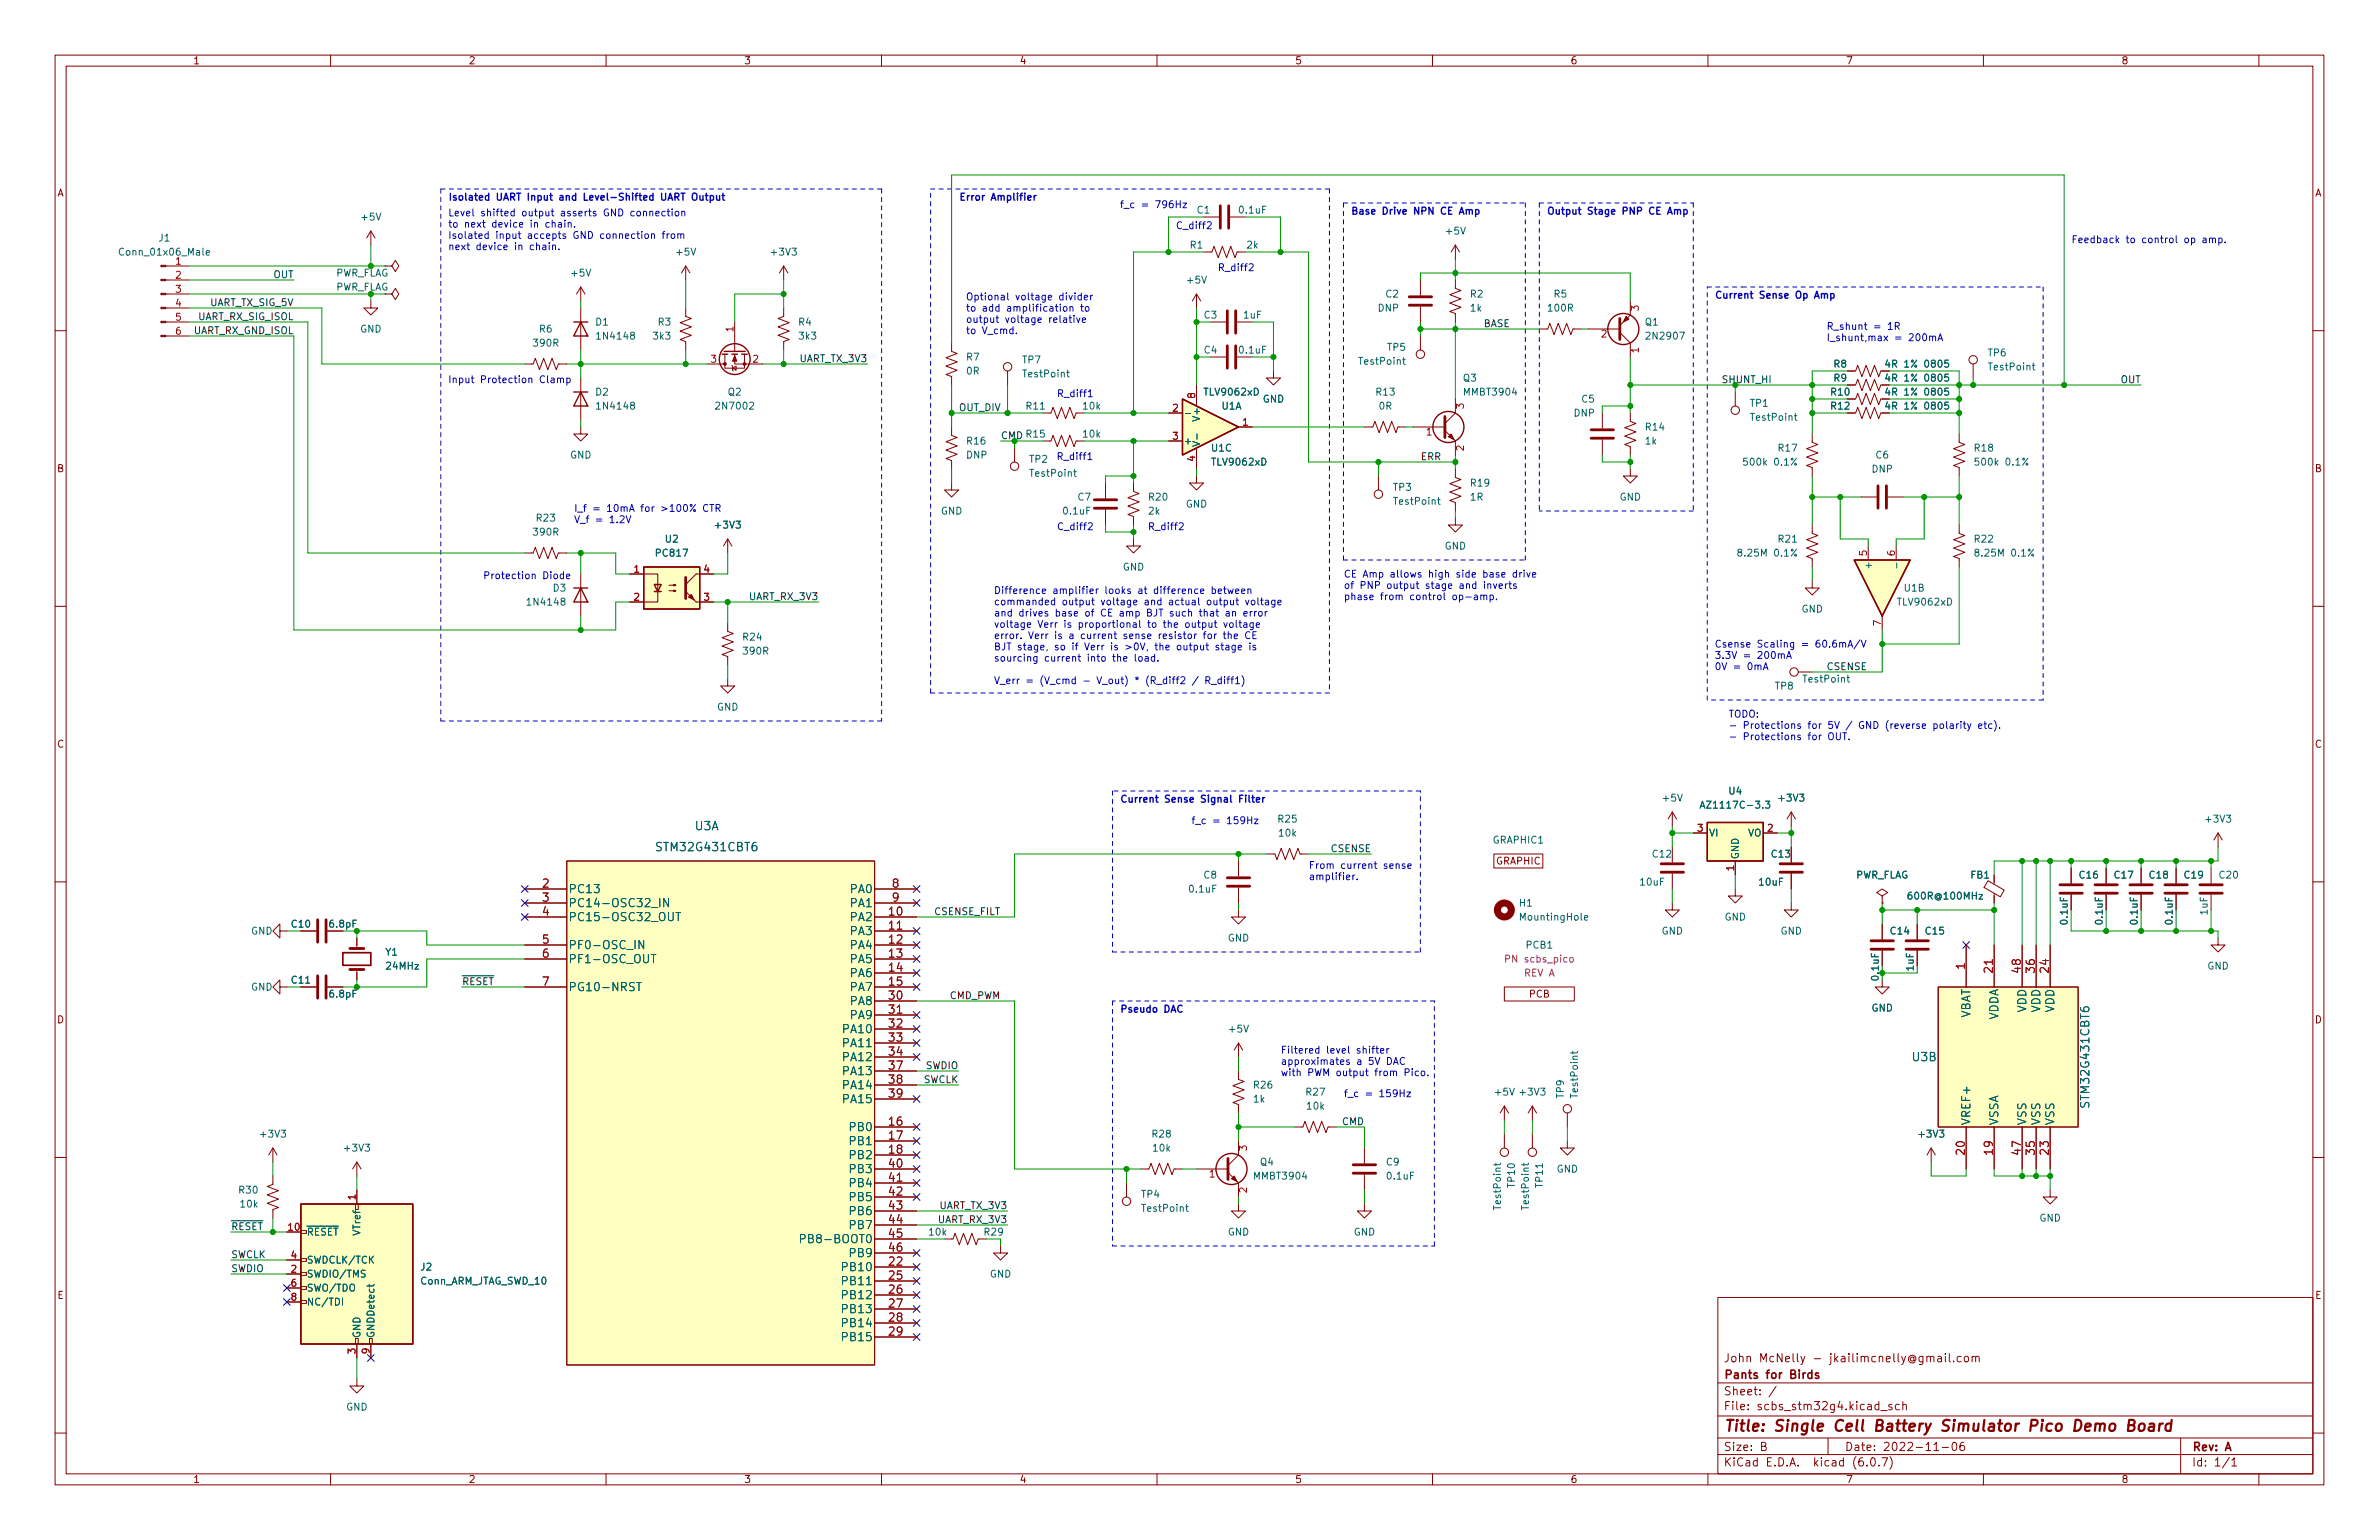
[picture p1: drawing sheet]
<svg xmlns="http://www.w3.org/2000/svg" width="432mm" height="279mm" viewBox="0 0 432 279" stroke-linecap="round" stroke-linejoin="round" font-family="sans-serif">
<defs><g id="words">
<text font-size="2.8" fill="#840000" x="312.8" y="259.7">Title: Single Cell Battery Simulator Pico Demo Board</text>
<g font-size="2.1" fill="#006464">
<text x="119.5" y="154.4">STM32G431CBT6</text>
<text x="126.1" y="150.6">U3A</text>
<text x="103.1" y="162">PC13</text>
<text x="103.1" y="164.6">PC14-OSC32_IN</text>
<text x="103.1" y="167.1">PC15-OSC32_OUT</text>
<text x="154.4" y="167.1">PA2</text>
<text x="154.4" y="162">PA0</text>
<text x="154.4" y="164.6">PA1</text>
<text x="103.1" y="172.2">PF0-OSC_IN</text>
<text x="154.4" y="169.7">PA3</text>
<text x="154.4" y="172.2">PA4</text>
<text x="103.1" y="174.7">PF1-OSC_OUT</text>
<text x="103.1" y="179.8">PG10-NRST</text>
<text x="154.4" y="174.7">PA5</text>
<text x="154.4" y="177.3">PA6</text>
<text x="154.4" y="179.8">PA7</text>
<text x="154.4" y="182.4">PA8</text>
<text x="154.4" y="184.9">PA9</text>
<text x="357.6" y="185" transform="rotate(-90 357.6 185)">VBAT</text>
<text x="362.7" y="185.2" transform="rotate(-90 362.7 185.2)">VDDA</text>
<text x="367.8" y="183.7" transform="rotate(-90 367.8 183.7)">VDD</text>
<text x="370.3" y="183.7" transform="rotate(-90 370.3 183.7)">VDD</text>
<text x="372.9" y="183.7" transform="rotate(-90 372.9 183.7)">VDD</text>
<text x="153.3" y="187.4">PA10</text>
<text x="153.3" y="190">PA11</text>
<text x="153.3" y="192.5">PA12</text>
<text x="153.3" y="195.1">PA13</text>
<text x="153.3" y="197.6">PA14</text>
<text x="347.1" y="192.5">U3B</text>
<text x="153.3" y="200.1">PA15</text>
<text x="379.2" y="200.6" transform="rotate(-90 379.2 200.6)">STM32G431CBT6</text>
<text x="154.4" y="205.2">PB0</text>
<text x="154.4" y="207.8">PB1</text>
<text x="357.6" y="204.2" transform="rotate(-90 357.6 204.2)">VREF+</text>
<text x="362.7" y="204.2" transform="rotate(-90 362.7 204.2)">VSSA</text>
<text x="367.8" y="204.2" transform="rotate(-90 367.8 204.2)">VSS</text>
<text x="370.3" y="204.2" transform="rotate(-90 370.3 204.2)">VSS</text>
<text x="372.9" y="204.2" transform="rotate(-90 372.9 204.2)">VSS</text>
<text x="154.4" y="210.3">PB2</text>
<text x="154.4" y="212.8">PB3</text>
<text x="154.4" y="215.4">PB4</text>
<text x="154.4" y="217.9">PB5</text>
<text x="154.4" y="220.5">PB6</text>
<text x="146.6" y="225.5">PB8-BOOT0</text>
<text x="154.4" y="223">PB7</text>
<text x="153.3" y="230.6">PB10</text>
<text x="153.3" y="233.2">PB11</text>
<text x="154.4" y="228.1">PB9</text>
<text x="153.3" y="235.7">PB12</text>
<text x="153.3" y="238.2">PB13</text>
<text x="153.3" y="240.8">PB14</text>
<text x="153.3" y="243.3">PB15</text>
</g>
<g font-size="2.1" fill="#a90000">
<text x="98.5" y="161">2</text>
<text x="162" y="161">8</text>
<text x="98.5" y="163.6">3</text>
<text x="98.5" y="166.1">4</text>
<text x="161.4" y="166.1">10</text>
<text x="162" y="163.6">9</text>
<text x="98.5" y="171.2">5</text>
<text x="98.5" y="173.7">6</text>
<text x="161.4" y="168.7">11</text>
<text x="161.4" y="171.2">12</text>
<text x="161.4" y="173.7">13</text>
<text x="98.5" y="178.8">7</text>
<text x="161.4" y="176.3">14</text>
<text x="161.4" y="178.8">15</text>
<text x="356.6" y="175.8" transform="rotate(-90 356.6 175.8)">1</text>
<text x="361.7" y="176.4" transform="rotate(-90 361.7 176.4)">21</text>
<text x="366.8" y="176.4" transform="rotate(-90 366.8 176.4)">48</text>
<text x="369.3" y="176.4" transform="rotate(-90 369.3 176.4)">36</text>
<text x="371.9" y="176.4" transform="rotate(-90 371.9 176.4)">24</text>
<text x="161.4" y="181.4">30</text>
<text x="161.4" y="183.9">31</text>
<text x="161.4" y="186.4">32</text>
<text x="161.4" y="189">33</text>
<text x="161.4" y="191.5">34</text>
<text x="161.4" y="194.1">37</text>
<text x="161.4" y="196.6">38</text>
<text x="161.4" y="199.1">39</text>
<text x="161.4" y="204.2">16</text>
<text x="161.4" y="206.8">17</text>
<text x="161.4" y="209.3">18</text>
<text x="356.6" y="209.4" transform="rotate(-90 356.6 209.4)">20</text>
<text x="361.7" y="209.4" transform="rotate(-90 361.7 209.4)">19</text>
<text x="366.8" y="209.4" transform="rotate(-90 366.8 209.4)">47</text>
<text x="369.3" y="209.4" transform="rotate(-90 369.3 209.4)">35</text>
<text x="371.9" y="209.4" transform="rotate(-90 371.9 209.4)">23</text>
<text x="161.4" y="211.8">40</text>
<text x="161.4" y="214.4">41</text>
<text x="161.4" y="216.9">42</text>
<text x="161.4" y="219.5">43</text>
<text x="161.4" y="222">44</text>
<text x="161.4" y="224.5">45</text>
<text x="161.4" y="227.1">46</text>
<text x="161.4" y="229.6">22</text>
<text x="161.4" y="232.2">25</text>
<text x="161.4" y="234.7">26</text>
<text x="161.4" y="237.2">27</text>
<text x="161.4" y="239.8">28</text>
<text x="161.4" y="242.3">29</text>
</g>
<g font-size="2.1" fill="#840000">
<text x="312.8" y="250.2">Pants for Birds</text>
<text x="312.8" y="247.1">John McNelly - jkailimcnelly@gmail.com</text>
<text x="312.8" y="255.9">File: scbs_stm32g4.kicad_sch</text>
<text x="312.8" y="253.2">Sheet: /</text>
<text x="312.8" y="263.2">Size: B</text>
<text x="334.8" y="263.2">Date: 2022-11-06</text>
<text x="397.8" y="263.2">Rev: A</text>
<text x="312.8" y="266">KiCad E.D.A. kicad (6.0.7)</text>
<text x="397.8" y="266">Id: 1/1</text>
</g>
<g font-size="1.8" fill="#840000">
<text x="35" y="11.7">1</text>
<text x="85" y="11.7">2</text>
<text x="135" y="11.7">3</text>
<text x="185" y="11.7">4</text>
<text x="235" y="11.7">5</text>
<text x="285" y="11.7">6</text>
<text x="335" y="11.7">7</text>
<text x="385" y="11.7">8</text>
<text x="10.3" y="35.6">A</text>
<text x="420.1" y="35.6">A</text>
<text x="10.3" y="85.7">B</text>
<text x="420.1" y="85.7">B</text>
<text x="10.3" y="135.6">C</text>
<text x="420.1" y="135.6">C</text>
<text x="271.5" y="156.8">GRAPHIC</text>
<text x="59.9" y="168.3">6.8pF</text>
<text x="10.3" y="185.7">D</text>
<text x="277.5" y="181">PCB</text>
<text x="420.1" y="185.7">D</text>
<text x="10.4" y="235.7">E</text>
<text x="420.2" y="235.7">E</text>
<text x="35" y="269.1">1</text>
<text x="85" y="269.1">2</text>
<text x="135" y="269.1">3</text>
<text x="185" y="269.1">4</text>
<text x="235" y="269.1">5</text>
<text x="285" y="269.1">6</text>
<text x="335" y="269.1">7</text>
<text x="385" y="269.1">8</text>
</g>
<g font-size="1.8" fill="#006464">
<text x="65.7" y="40">+5V</text>
<text x="217.3" y="38.7">C1</text>
<text x="225" y="38.7">0.1uF</text>
<text x="22.2" y="46.4">Conn_01x06_Male</text>
<text x="28.9" y="43.8">J1</text>
<text x="122.9" y="46.4">+5V</text>
<text x="140.2" y="46.4">+3V3</text>
<text x="216" y="45.1">R1</text>
<text x="226.3" y="45.1">2k</text>
<text x="262.6" y="42.5">+5V</text>
<text x="103.8" y="50.2">+5V</text>
<text x="215.6" y="51.4">+5V</text>
<text x="251.6" y="54">C2</text>
<text x="266.9" y="54">R2</text>
<text x="282.1" y="54">R5</text>
<text x="108.1" y="59.1">D1</text>
<text x="119.5" y="59.1">R3</text>
<text x="145" y="59.1">R4</text>
<text x="218.6" y="57.8">C3</text>
<text x="225.8" y="57.8">1uF</text>
<text x="250.1" y="56.5">DNP</text>
<text x="266.9" y="56.5">1k</text>
<text x="281.1" y="56.5">100R</text>
<text x="298.6" y="59.1">Q1</text>
<text x="65.3" y="60.3">GND</text>
<text x="96.9" y="62.9">390R</text>
<text x="97.9" y="60.3">R6</text>
<text x="108.6" y="61.6">1N4148</text>
<text x="118.6" y="61.6">3k3</text>
<text x="145.1" y="61.6">3k3</text>
<text x="175.4" y="65.4">R7</text>
<text x="185.6" y="65.9">TP7</text>
<text x="218.6" y="64.1">C4</text>
<text x="225" y="64.1">0.1uF</text>
<text x="251.8" y="63.6">TP5</text>
<text x="299.1" y="61.6">2N2907</text>
<text x="360.9" y="64.6">TP6</text>
<text x="108.1" y="71.8">D2</text>
<text x="132.2" y="71.8">Q2</text>
<text x="175.4" y="67.9">0R</text>
<text x="185.8" y="68.5">TestPoint</text>
<text x="218.8" y="71.8">TLV9062xD</text>
<text x="246.8" y="66.2">TestPoint</text>
<text x="249.8" y="71.8">R13</text>
<text x="265.6" y="69.2">Q3</text>
<text x="265.9" y="71.8">MMBT3904</text>
<text x="332.4" y="71.8">R10</text>
<text x="332.9" y="69.2">R9</text>
<text x="332.9" y="66.7">R8</text>
<text x="343.1" y="71.8">4R 1% 0805</text>
<text x="343.1" y="69.2">4R 1% 0805</text>
<text x="343.1" y="66.7">4R 1% 0805</text>
<text x="361.1" y="67.2">TestPoint</text>
<text x="108.6" y="74.3">1N4148</text>
<text x="130.3" y="74.3">2N7002</text>
<text x="186.3" y="74.3">R11</text>
<text x="196.6" y="74.3">10k</text>
<text x="217.8" y="76" transform="rotate(-90 217.8 76)">V+</text>
<text x="221.8" y="74.3">U1A</text>
<text x="229.2" y="73">GND</text>
<text x="250.3" y="74.3">0R</text>
<text x="285.7" y="75.6">DNP</text>
<text x="287.1" y="73">C5</text>
<text x="317.7" y="73.8">TP1</text>
<text x="317.9" y="76.3">TestPoint</text>
<text x="332.4" y="74.3">R12</text>
<text x="343.1" y="74.3">4R 1% 0805</text>
<text x="103.4" y="83.2">GND</text>
<text x="175.4" y="83.2">DNP</text>
<text x="175.6" y="80.6">R16</text>
<text x="186.9" y="83.9">TP2</text>
<text x="196.6" y="79.4">10k</text>
<text x="214.8" y="80.6">+</text>
<text x="217.8" y="81.2" transform="rotate(-90 217.8 81.2)">V-</text>
<text x="219.9" y="81.9">U1C</text>
<text x="298.7" y="80.6">1k</text>
<text x="298.8" y="78.1">R14</text>
<text x="322.8" y="81.9">R17</text>
<text x="340.5" y="83.2">C6</text>
<text x="358.4" y="81.9">R18</text>
<text x="187.1" y="86.5">TestPoint</text>
<text x="220.1" y="84.5">TLV9062xD</text>
<text x="252.9" y="89">TP3</text>
<text x="267" y="88.3">R19</text>
<text x="317" y="84.5">500k 0.1%</text>
<text x="339.8" y="85.7">DNP</text>
<text x="359" y="84.5">500k 0.1%</text>
<text x="97.4" y="94.6">R23</text>
<text x="130" y="95.9">+3V3</text>
<text x="170.8" y="93.3">GND</text>
<text x="193.1" y="93.3">0.1uF</text>
<text x="195.7" y="90.8">C7</text>
<text x="208.5" y="93.3">2k</text>
<text x="208.6" y="90.8">R20</text>
<text x="215.2" y="92.1">GND</text>
<text x="253.1" y="91.6">TestPoint</text>
<text x="266.9" y="90.8">1R</text>
<text x="293.9" y="90.8">GND</text>
<text x="96.9" y="97.2">390R</text>
<text x="119.2" y="101">PC817</text>
<text x="120.8" y="98.4">U2</text>
<text x="262.2" y="99.7">GND</text>
<text x="316" y="101">8.25M 0.1%</text>
<text x="322.8" y="98.4">R21</text>
<text x="358.4" y="98.4">R22</text>
<text x="359.1" y="101">8.25M 0.1%</text>
<text x="100.4" y="107.3">D3</text>
<text x="203.8" y="103.5">GND</text>
<text x="339.7" y="102.8" transform="rotate(-90 339.7 102.8)">+</text>
<text x="345.7" y="107.3">U1B</text>
<text x="96" y="109.9">1N4148</text>
<text x="327" y="111.1">GND</text>
<text x="344.6" y="109.9">TLV9062xD</text>
<text x="134.9" y="116.2">R24</text>
<text x="135" y="118.7">390R</text>
<text x="322.2" y="125.1">TP8</text>
<text x="327.4" y="123.8">TestPoint</text>
<text x="130.1" y="128.9">GND</text>
<text x="232.1" y="149.2">R25</text>
<text x="301.9" y="145.4">+5V</text>
<text x="309.7" y="146.7">AZ1117C-3.3</text>
<text x="313.8" y="144.1">U4</text>
<text x="323" y="145.4">+3V3</text>
<text x="400.5" y="149.2">+3V3</text>
<text x="232.2" y="151.8">10k</text>
<text x="271" y="153">GRAPHIC1</text>
<text x="300" y="155.6">C12</text>
<text x="310.1" y="151.8">VI</text>
<text x="315.6" y="156" transform="rotate(-90 315.6 156)">GND</text>
<text x="317.2" y="151.8">VO</text>
<text x="321.6" y="155.6">C13</text>
<text x="216" y="161.9">0.1uF</text>
<text x="218.5" y="159.4">C8</text>
<text x="297.8" y="160.7">10uF</text>
<text x="319.4" y="160.7">10uF</text>
<text x="336.7" y="159.4">PWR_FLAG</text>
<text x="357.7" y="159.4">FB1</text>
<text x="377.5" y="159.4">C16</text>
<text x="383.8" y="159.4">C17</text>
<text x="390.2" y="159.4">C18</text>
<text x="396.5" y="159.4">C19</text>
<text x="402.9" y="159.4">C20</text>
<text x="275.8" y="164.5">H1</text>
<text x="276.2" y="167">MountingHole</text>
<text x="313" y="167">GND</text>
<text x="346.8" y="163.2">600R@100MHz</text>
<text x="375.3" y="167.6" transform="rotate(-90 375.3 167.6)">0.1uF</text>
<text x="381.6" y="167.6" transform="rotate(-90 381.6 167.6)">0.1uF</text>
<text x="388" y="167.6" transform="rotate(-90 388 167.6)">0.1uF</text>
<text x="394.3" y="167.6" transform="rotate(-90 394.3 167.6)">0.1uF</text>
<text x="400.7" y="165.9" transform="rotate(-90 400.7 165.9)">1uF</text>
<text x="45.6" y="169.5">GND</text>
<text x="53" y="168.3">C10</text>
<text x="70" y="173.4">Y1</text>
<text x="222.8" y="170.8">GND</text>
<text x="277" y="172.1">PCB1</text>
<text x="301.6" y="169.5">GND</text>
<text x="323.2" y="169.5">GND</text>
<text x="343.2" y="169.5">C14</text>
<text x="349.6" y="169.5">C15</text>
<text x="45.6" y="179.7">GND</text>
<text x="53" y="178.4">C11</text>
<text x="70.2" y="175.9">24MHz</text>
<text x="341" y="177.7" transform="rotate(-90 341 177.7)">0.1uF</text>
<text x="347.3" y="176.1" transform="rotate(-90 347.3 176.1)">1uF</text>
<text x="400.6" y="175.9">GND</text>
<text x="59.9" y="181">6.8pF</text>
<text x="339.7" y="183.5">GND</text>
<text x="223.2" y="187.3">+5V</text>
<text x="227.6" y="197.5">R26</text>
<text x="227.5" y="200">1k</text>
<text x="237.1" y="198.8">R27</text>
<text x="237.3" y="201.3">10k</text>
<text x="271.5" y="198.8">+5V</text>
<text x="276" y="198.8">+3V3</text>
<text x="283.8" y="199.2" transform="rotate(-90 283.8 199.2)">TP9</text>
<text x="286.4" y="199" transform="rotate(-90 286.4 199)">TestPoint</text>
<text x="47.4" y="206.4">+3V3</text>
<text x="62.7" y="208.9">+3V3</text>
<text x="209.2" y="206.4">R28</text>
<text x="209.3" y="208.9">10k</text>
<text x="348.4" y="206.4">+3V3</text>
<text x="227.8" y="214">MMBT3904</text>
<text x="228.8" y="211.5">Q4</text>
<text x="251.6" y="211.5">C9</text>
<text x="251.9" y="214">0.1uF</text>
<text x="275" y="215.3" transform="rotate(-90 275 215.3)">TP10</text>
<text x="280" y="215.3" transform="rotate(-90 280 215.3)">TP11</text>
<text x="282.5" y="212.7">GND</text>
<text x="43.4" y="216.5">R30</text>
<text x="43.7" y="219.1">10k</text>
<text x="207.2" y="217.3">TP4</text>
<text x="207.4" y="219.8">TestPoint</text>
<text x="272.4" y="219.3" transform="rotate(-90 272.4 219.3)">TestPoint</text>
<text x="277.5" y="219.3" transform="rotate(-90 277.5 219.3)">TestPoint</text>
<text x="370.1" y="221.6">GND</text>
<text x="55.6" y="224.2">~{RESET}</text>
<text x="65.4" y="224" transform="rotate(-90 65.4 224)">VTref</text>
<text x="168.7" y="224.2">10k</text>
<text x="222.8" y="224.2">GND</text>
<text x="245.7" y="224.2">GND</text>
<text x="55.6" y="231.8">SWDIO/TMS</text>
<text x="55.6" y="229.2">SWDCLK/TCK</text>
<text x="76.2" y="233">Conn_ARM_JTAG_SWD_10</text>
<text x="76.4" y="230.5">J2</text>
<text x="179.6" y="231.8">GND</text>
<text x="55.6" y="234.3">SWO/TDO</text>
<text x="55.6" y="236.9">NC/TDI</text>
<text x="65.4" y="242.8" transform="rotate(-90 65.4 242.8)">GND</text>
<text x="67.9" y="242.8" transform="rotate(-90 67.9 242.8)">GNDDetect</text>
<text x="62.8" y="255.9">GND</text>
</g>
<g font-size="1.8" fill="#0000c2">
<text x="81.3" y="36.4">Isolated UART Input and Level-Shifted UART Output</text>
<text x="81.3" y="39.2">Level shifted output asserts GND connection</text>
<text x="81.3" y="41.3">to next device in chain.</text>
<text x="174" y="36.4">Error Amplifier</text>
<text x="203.2" y="37.8">f_c = 796Hz</text>
<text x="213.4" y="41.6">C_diff2</text>
<text x="245.1" y="38.9">Base Drive NPN CE Amp</text>
<text x="280.7" y="38.9">Output Stage PNP CE Amp</text>
<text x="81.3" y="43.3">Isolated input accepts GND connection from</text>
<text x="81.3" y="45.4">next device in chain.</text>
<text x="375.9" y="44.1">Feedback to control op amp.</text>
<text x="221" y="49.2">R_diff2</text>
<text x="175.3" y="54.5">Optional voltage divider</text>
<text x="175.3" y="56.5">to add amplification to</text>
<text x="175.3" y="58.6">output voltage relative</text>
<text x="311.1" y="54.2">Current Sense Op Amp</text>
<text x="331.5" y="59.8">R_shunt = 1R</text>
<text x="175.3" y="60.6">to V_cmd.</text>
<text x="331.5" y="61.9">I_shunt,max = 200mA</text>
<text x="81.3" y="69.5">Input Protection Clamp</text>
<text x="191.8" y="72">R_diff1</text>
<text x="191.7" y="83.5">R_diff1</text>
<text x="104.1" y="92.9">I_f = 10mA for &gt;100% CTR</text>
<text x="104.1" y="94.9">V_f = 1.2V</text>
<text x="191.8" y="96.2">C_diff2</text>
<text x="208.3" y="96.2">R_diff2</text>
<text x="87.6" y="105.1">Protection Diode</text>
<text x="180.3" y="107.8">Difference amplifier looks at difference between</text>
<text x="243.8" y="104.8">CE Amp allows high side base drive</text>
<text x="243.8" y="106.8">of PNP output stage and inverts</text>
<text x="180.3" y="109.8">commanded output voltage and actual output voltage</text>
<text x="180.3" y="111.8">and drives base of CE amp BJT such that an error</text>
<text x="180.3" y="113.9">voltage Verr is proportional to the output voltage</text>
<text x="243.8" y="108.9">phase from control op-amp.</text>
<text x="180.3" y="115.9">error. Verr is a current sense resistor for the CE</text>
<text x="180.3" y="118">BJT stage, so if Verr is &gt;0V, the output stage is</text>
<text x="311.1" y="117.5">Csense Scaling = 60.6mA/V</text>
<text x="311.1" y="119.5">3.3V = 200mA</text>
<text x="180.3" y="120">sourcing current into the load.</text>
<text x="180.3" y="124.1">V_err = (V_cmd - V_out) * (R_diff2 / R_diff1)</text>
<text x="311.1" y="121.6">0V = 0mA</text>
<text x="313.7" y="130.2">TODO:</text>
<text x="313.7" y="132.2">- Protections for 5V / GND (reverse polarity etc).</text>
<text x="313.7" y="134.3">- Protections for OUT.</text>
<text x="203.2" y="145.6">Current Sense Signal Filter</text>
<text x="218.9" y="149.5">f_c = 159Hz</text>
<text x="237.5" y="157.6">From current sense</text>
<text x="237.5" y="159.7">amplifier.</text>
<text x="203.2" y="183.7">Pseudo DAC</text>
<text x="232.4" y="191.1">Filtered level shifter</text>
<text x="232.4" y="193.2">approximates a 5V DAC</text>
<text x="232.4" y="195.2">with PWM output from Pico.</text>
<text x="243.8" y="199">f_c = 159Hz</text>
</g>
<g font-size="1.8" fill="#a90000">
<text x="31.9" y="48">1</text>
<text x="31.9" y="50.5">2</text>
<text x="31.9" y="53.1">3</text>
<text x="31.9" y="55.6">4</text>
<text x="31.9" y="58.2">5</text>
<text x="297.4" y="56.4" transform="rotate(-90 297.4 56.4)">3</text>
<text x="31.9" y="60.7">6</text>
<text x="129" y="65.8">3</text>
<text x="133.1" y="60.2" transform="rotate(-90 133.1 60.2)">1</text>
<text x="136.7" y="65.8">2</text>
<text x="290.7" y="61.2">2</text>
<text x="297.4" y="64" transform="rotate(-90 297.4 64)">1</text>
<text x="212.9" y="74.7">2</text>
<text x="216.9" y="72.2" transform="rotate(-90 216.9 72.2)">8</text>
<text x="225.6" y="77.2">1</text>
<text x="265.7" y="74.2" transform="rotate(-90 265.7 74.2)">3</text>
<text x="212.9" y="79.8">3</text>
<text x="216.9" y="83.7" transform="rotate(-90 216.9 83.7)">4</text>
<text x="258.9" y="79">1</text>
<text x="265.7" y="81.8" transform="rotate(-90 265.7 81.8)">2</text>
<text x="338.8" y="100.8" transform="rotate(-90 338.8 100.8)">5</text>
<text x="343.9" y="100.8" transform="rotate(-90 343.9 100.8)">6</text>
<text x="115.1" y="103.9">1</text>
<text x="127.8" y="103.9">4</text>
<text x="115.1" y="109">2</text>
<text x="127.8" y="109">3</text>
<text x="341.4" y="113.5" transform="rotate(-90 341.4 113.5)">7</text>
<text x="308.1" y="150.9">3</text>
<text x="320.8" y="150.9">2</text>
<text x="314.7" y="158" transform="rotate(-90 314.7 158)">1</text>
<text x="226.3" y="208.8" transform="rotate(-90 226.3 208.8)">3</text>
<text x="219.5" y="213.6">1</text>
<text x="64.5" y="217.7" transform="rotate(-90 64.5 217.7)">1</text>
<text x="226.3" y="216.4" transform="rotate(-90 226.3 216.4)">2</text>
<text x="52.4" y="223.3">10</text>
<text x="52.8" y="230.9">2</text>
<text x="52.8" y="228.3">4</text>
<text x="52.8" y="233.4">6</text>
<text x="52.8" y="236">8</text>
<text x="64.5" y="245.6" transform="rotate(-90 64.5 245.6)">3</text>
<text x="67.1" y="245.6" transform="rotate(-90 67.1 245.6)">9</text>
</g>
<g font-size="1.8" fill="#0f0f0f">
<text x="49.6" y="50.5">OUT</text>
<text x="35.8" y="58.1">UART_RX_SIG_ISOL</text>
<text x="38" y="55.5">UART_TX_SIG_5V</text>
<text x="269.2" y="59.3">BASE</text>
<text x="35" y="60.6">UART_RX_GND_ISOL</text>
<text x="145.2" y="65.7">UART_TX_3V3</text>
<text x="384.9" y="69.5">OUT</text>
<text x="174" y="74.6">OUT_DIV</text>
<text x="257.8" y="83.5">ERR</text>
<text x="136.1" y="108.9">UART_RX_3V3</text>
<text x="331.5" y="121.6">CSENSE</text>
<text x="241.6" y="154.6">CSENSE</text>
<text x="169.6" y="166">CSENSE_FILT</text>
<text x="83.8" y="178.7">~{RESET}</text>
<text x="172.3" y="181.3">CMD_PWM</text>
<text x="167.5" y="196.5">SWCLK</text>
<text x="168" y="194">SWDIO</text>
<text x="243.6" y="204.1">CMD</text>
<text x="170.4" y="221.9">UART_RX_3V3</text>
<text x="170.6" y="219.4">UART_TX_3V3</text>
<text x="41.9" y="228.3">SWCLK</text>
<text x="41.9" y="230.8">SWDIO</text>
</g>
<g font-size="1.8" fill="#009600">
<text x="60.8" y="52.7">PWR_FLAG</text>
<text x="60.8" y="50.2">PWR_FLAG</text>
<text x="312.4" y="69.5">SHUNT_HI</text>
<text x="181.6" y="79.7">CMD R15</text>
<text x="41.9" y="223.2">~{RESET}</text>
<text x="178.7" y="224.2">R29</text>
</g>
<g font-size="1.8" fill="#840084">
<text x="273.6" y="174.6">PN scbs_pico</text>
<text x="276.7" y="177.2">REV A</text>
</g>
</g></defs>
<g fill="none" stroke="#840000" stroke-width=".18">
<path d="M10 10h411.8v259.4h-411.8zM12 12h407.8v255.4h-407.8zM60 10v2M110 10v2M160 10v2M210 10v2M260 10v2M310 10v2M360 10v2M410 10v2M218.4 39.4h2.8M223.3 39.4h2.8"/>
<path d="M10 60h2M30.1 58.4h4.2M30.1 55.9h4.2M30.1 53.3h4.2M30.1 50.8h4.2M30.1 48.3h4.2M67.3 54.6v1.3h1.3l-1.3 1.3-1.3-1.3h1.3M67.3 41.9v2.6M67.3 41.9l-.8 1.3M67.3 41.9l.8 1.3M69.8 53.3h1.3l.7-1 .6 1-.6 1.1-.7-1.1M69.8 48.3h1.3l.7-1.1 .6 1.1-.6 1-.7-1"/>
<path d="M105.4 52.1v2.5M105.4 55.9v7.6M105.4 52.1l-.8 1.2M105.4 52.1l.8 1.2M124.5 55.9v1.5l1 .4-2.1 .7 2.1 .8-2.1 .8 2.1 .7-2.1 .8 1.1 .4v1.5M124.5 48.3l-.8 1.2M124.5 48.3v2.5M124.5 48.3l.7 1.2M133.3 58.4v5.4M142.2 55.9v1.5l-1 .4 2.1 .7-2.1 .8 2.1 .8-2.1 .7 2.1 .8-1.1 .4v1.5M142.2 48.3l-.7 1.2M142.2 48.3v2.5"/>
<path d="M142.2 48.3l.8 1.2M217.2 53.3l-.8 1.3M217.2 53.3v2.6M217.2 53.3l.7 1.3M218.4 45.7h1.6l.3-1 .8 2 .8-2 .7 2 .8-2 .8 2 .3-1h1.6M219.7 58.4h2.8M224.5 58.4h2.8M257.8 50.8v2.8M257.8 55.6v2.8M264.2 50.8v1.5l1 .4-2.1 .8 2.1 .7-2.1 .8 2.1 .8-2.1 .7 1.1 .4v1.5M264.2 44.5v2.5M264.2 44.5l-.8 1.2"/>
<path d="M264.2 44.5l.7 1.2M279.4 59.7h1.5l.4-1 .8 2 .7-2 .8 2 .8-2 .7 2 .4-1h1.5M288.3 59.7h5.7M295.9 54.6v2.6l-1.9 1.9M419.8 60h2M30.1 61h4.2M95.2 66h1.6l.4-1 .7 2.1 .8-2.1 .7 2.1 .8-2.1 .8 2.1 .3-1.1h1.6M105.4 77.5v1.2h1.3l-1.3 1.3-1.3-1.3h1.3M105.4 68.6v7.6M128.3 66h3.3M131.6 64.3v2.5h3.5v-2.5M132.8 66.3l.2 .1v.8l.1 .1"/>
<path d="M133 66.8l.6-.4v.8zM133.3 64.3v1.7h5.1M172.7 62.2v1.6l1 .3-2 .8 2 .8-2 .7 2 .8-2 .7 1 .4v1.6M172.7 77.5v1.5l1 .4-2 .7 2 .8-2 .8 2 .7-2 .8 1 .4v1.5M182.9 67.3v2.6M189.2 74.9h1.6l.3-1 .8 2 .8-2 .7 2 .8-2 .7 2 .4-1h1.5M212.1 74.9h2.5M217.2 69.9v3.8M219.7 64.8h2.8M224.8 77.5h2.5M231.1 67.3v1.3h1.3l-1.3 1.3-1.2-1.3h1.2M247.6 77.5h1.6l.4-1 .7 2 .8-2 .7 2 .8-2 .8 2 .3-1h1.6"/>
<path d="M256.5 77.5h5.8M257.8 61v2.5M262.3 78.1l1.9 1.9v2.6M264.2 72.4v2.5l-1.9 1.9M290.8 74.9v2.8M290.8 79.8v2.8M294 60.3l1.9 1.9v2.6M295.9 74.9v1.6l1 .3-2 .8 2 .8-2 .7 2 .8-2 .7 1 .4v1.6M315 71.1v2.6M328.9 78.7v1.6l1 .3-2 .8 2 .8-2 .7 2 .8-2 .8 1 .3v1.6M335.3 72.4h1.5l.4-1 .7 2 .8-2 .8 2 .7-2 .8 2 .4-1h1.5M335.3 69.9h1.5l.4-1.1 .7 2.1 .8-2.1 .8 2.1 .7-2.1 .8 2.1 .4-1h1.5"/>
<path d="M335.3 67.3h1.5l.4-1 .7 2 .8-2 .8 2 .7-2 .8 2 .4-1h1.5M335.3 74.9h1.5l.4-1 .7 2 .8-2 .8 2 .7-2 .8 2 .4-1h1.5M355.6 78.7v1.6l1 .3-2 .8 2 .8-2 .7 2 .8-2 .8 1 .3v1.6M358.1 66v2.6M132.1 97.8l-.8 1.3M132.1 97.8v2.5M132.1 97.8l.7 1.3M172.7 87.6v1.3h1.3l-1.3 1.3-1.3-1.3h1.3M184.1 81.3v2.5M189.2 80h1.6l.3-1 .8 2 .8-2 .7 2 .8-2 .7 2 .4-1h1.5M200.7 87.6v2.8M200.7 92.5v2.8"/>
<path d="M205.7 87.6v1.6l1.1 .3-2.1 .8 2.1 .8-2.1 .7 2.1 .8-2.1 .7 1 .4v1.6M205.7 97.8v1.3h1.3l-1.3 1.2-1.2-1.2h1.2M212.1 80h2.5M217.2 86.4v1.2h1.2l-1.2 1.3-1.3-1.3h1.3M217.2 81.3v3.8M250.2 86.4v2.5M264.2 85.1v1.5l1 .4-2.1 .8 2.1 .7-2.1 .8 2.1 .7-2.1 .8 1.1 .4v1.5M264.2 94v1.3h1.2l-1.2 1.2-1.3-1.2h1.3M295.9 85.1v1.3h1.3l-1.3 1.2-1.3-1.2h1.3M328.9 95.3v1.5l1 .4-2 .7 2 .8-2 .7 2 .8-2 .8 1 .3v1.6M337.8 90.2h2.8M339.1 99.1v2.5"/>
<path d="M342.6 90.2h2.8M344.2 99.1v2.5M355.6 95.3v1.5l1 .4-2 .7 2 .8-2 .7 2 .8-2 .8 1 .3v1.6M10 110h2M95.2 100.3h1.6l.4-1 .7 2 .8-2 .7 2 .8-2 .8 2 .3-1h1.6M105.4 104.1v7.7M114.3 104.1h5.1v5.1h-5.1M121.4 107.2h1.3l-.4 .1v-.2l.4 .1M121.4 106.2h1.3l-.4 .1v-.3l.4 .2M126.4 109.2h3.1M129.5 104.1h-3.1l-1.9 1.9M132.1 113v1.6l1 .3-2 .8 2 .8-2 .7 2 .8-2 .7 1 .4v1.6"/>
<path d="M328.9 105.4v1.3h1.3l-1.3 1.3-1.2-1.3h1.2M341.6 111.8v2.5M419.8 110h2M132.1 123.2v1.3h1.2l-1.2 1.2-1.3-1.2h1.3M326.4 121.9h2.5M10 160h2M102.9 156.2h55.8v91.5h-55.8zM224.8 156.2v2.8M229.9 154.9h1.5l.4 1.1 .7-2.1 .8 2.1 .8-2.1 .7 2.1 .8-2.1 .4 1h1.5M271.1 154.9h8.9v2.6h-8.9zM303.5 147.3v2.6M303.5 153.7v2.8"/>
<path d="M303.5 158.5v2.8M303.5 147.3l-.7 1.3M303.5 147.3l.8 1.3M307.3 151.1h2.6M315 156.2v2.6M320 151.1h2.6M325.1 147.3l-.7 1.3M325.1 147.3v2.6M325.1 153.7v2.8M325.1 158.5v2.8M325.1 147.3l.8 1.3M360.8 159.8l3 1.7-.7 1.2-3-1.7z"/>
<path d="M361.9 158.8v1.6M375.9 157.5v2.8M382.3 157.5v2.8M388.6 157.5v2.8M395 157.5v2.8M401.3 157.5v2.8M402.6 151.1l-.8 1.3M402.6 151.1v2.6M402.6 151.1l.8 1.3M419.8 160h2M50.8 179.1v-1.3l-1.3 1.3 1.3 1.2v-1.2h1.3M50.8 168.9v-1.3l-1.3 1.3 1.3 1.3v-1.3h1.3"/>
<path d="M54.6 168.9h2.8M54.6 179.1h2.8M59.4 179.1h2.8M64.8 170.2v1.9M64.8 175.9v1.9M95.2 166.4h7.7M95.2 171.5h7.7M95.2 174h7.7M95.2 179.1h7.7M95.2 161.3h7.7M95.2 163.8h7.7M158.7 166.4h7.7"/>
<path d="M158.7 168.9h7.7M158.7 171.5h7.7M158.7 174h7.7M158.7 176.5h7.7M158.7 179.1h7.7M158.7 161.3h7.7M158.7 163.8h7.7M224.8 165.1v1.3h-1.3l1.3 1.2 1.3-1.2h-1.3M224.8 161v2.8M273 179.1h12.7v2.5h-12.7zM303.5 163.8v1.3h1.3l-1.3 1.3-1.2-1.3h1.2M315 161.3v1.3h1.2l-1.2 1.2-1.3-1.2h1.3"/>
<path d="M325.1 163.8v1.3h1.3l-1.3 1.3-1.3-1.3h1.3M341.6 162.6l1-.7-1-.6-1 .6 1 .7v1.2M341.6 163.8h.1M341.6 177.8v1.3h1.3l-1.3 1.2-1.2-1.2h1.2M341.6 167.6v2.8M341.6 172.5v2.8M348 167.6v2.8M348 172.5v2.8M351.8 179.1h25.4v25.4h-25.4zM356.9 171.5v7.6M361.9 162.1v1.7M361.9 171.5v7.6"/>
<path d="M367 171.5v7.6M369.6 171.5v7.6M372.1 171.5v7.6M375.9 162.3v2.8M382.3 162.3v2.8M388.6 162.3v2.8M395 162.3v2.8M401.3 162.3v2.8M402.6 170.2v1.3h1.3l-1.3 1.2-1.3-1.2h1.3M158.7 181.6h7.7M158.7 184.2h7.7M158.7 186.7h7.7"/>
<path d="M158.7 189.2h7.7M158.7 191.8h7.7M158.7 194.3h7.7M158.7 196.9h7.7M158.7 199.4h7.7M224.8 194.3v1.5l1 .4-2 .8 2 .7-2 .8 2 .8-2 .7 1 .4v1.5M224.8 189.2v2.6M224.8 189.2l-.8 1.3M224.8 189.2l.8 1.3M10 210h2M49.5 213.4v1.5l-1 .4 2 .7-2 .8 2 .8-2 .7 2 .8-1 .4v1.5M49.5 208.3v2.5"/>
<path d="M49.5 208.3l.8 1.3M49.5 208.3l-.7 1.3M64.5 218.4h.5v1.1h-.5zM64.8 210.8v2.6M64.8 215.9v2.5M64.8 210.8l.7 1.3M64.8 210.8l-.8 1.3M158.7 204.5h7.7M158.7 207h7.7M158.7 209.6h7.7M158.7 212.1h7.7M158.7 214.6h7.7"/>
<path d="M158.7 217.2h7.7M158.7 219.7h7.7M204.5 214.6v2.6M207 212.1h1.5l.4-1 .8 2 .7-2 .8 2 .8-2 .7 2 .4-1h1.5M217.2 212.1h5.7M222.9 212.7l1.9 1.9v2.6M224.8 218.4v1.3h1.3l-1.3 1.3-1.3-1.3h1.3M224.8 207v2.6l-1.9 1.9M234.9 204.5h1.6l.4-1 .7 2 .8-2 .7 2 .8-2 .8 2 .3-1h1.6M247.6 218.4v1.3h1.3l-1.3 1.3-1.2-1.3h1.2M247.6 208.3v2.8M247.6 213.1v2.8"/>
<path d="M273 200.7v2.5M273 205.7v2.6M273 200.7l-.7 1.2M273 200.7l.8 1.2M278.1 200.7l-.7 1.2M278.1 200.7v2.5M278.1 205.7v2.6M278.1 200.7l.8 1.2M284.5 207v1.3h1.2l-1.2 1.3-1.3-1.3h1.3M284.5 201.9v2.6M350.5 208.3l-.7 1.3M350.5 208.3v2.5"/>
<path d="M350.5 208.3l.8 1.3M356.9 204.5v7.6M361.9 204.5v7.6M367 204.5v7.6M369.6 204.5v7.6M372.1 215.9v1.3h1.3l-1.3 1.2-1.3-1.2h1.3M372.1 204.5v7.6M419.8 210h2M52.1 231.1h2.5M52.1 228.6h2.5M52.1 233.7h2.5M52.1 236.2h2.5"/>
<path d="M54.6 228.3h1v.6h-1zM54.6 233.4h1v.5h-1zM54.6 230.9h1v.5h-1zM54.6 223.3h1v.5h-1zM54.6 236h1v.5h-1zM158.7 229.9h7.7M158.7 232.4h7.7M158.7 235h7.7M158.7 237.5h7.7M158.7 222.3h7.7M158.7 224.8h7.7M158.7 227.3h7.7"/>
<path d="M171.4 224.8h1.6l.4-1 .7 2 .8-2 .7 2 .8-2 .8 2 .3-1h1.6M181.6 226.1v1.2h1.3l-1.3 1.3-1.3-1.3h1.3M311.8 235.4h108v32h-108zM10 260h2M64.5 242.8h.5v1h-.5zM64.8 250.2v1.3h1.2l-1.2 1.2-1.3-1.2h1.3M64.8 243.8v2.6M67.1 242.8h.5v1h-.5zM67.3 243.8v2.6M158.7 240h7.7M158.7 242.6h7.7M311.8 256.9h108"/>
<path d="M311.8 250.9h108M322.4 251.5l-1.3 1.9M341.4 255.9h1.1M343.4 254.9l-.4-.1-.2 .2 .1 .2 .5 .2v.3h-.6M344.7 254.9l-.4-.1-.3 .3v.4l.2 .2h.5M345.4 254.9l.2-.1 .3 .1 .1 .9M345.4 254.3v1.5M350.4 246.3l.2-.2h.3l.1 1M351.7 246.1h.6l.1 1M352.4 246.4l-.5 .1a.29 .29 0 0 0-.2 .3 .29 .29 0 0 0 .2 .3l.5-.1M353.1 245.6v.1M353.1 246.1v1"/>
<path d="M353.8 245.6v1.3l.2 .2M354.6 246.9v.2M355.9 246.1h-.4l-.3 .3v.4l.2 .2h.5M356.7 246.1h.3l.3 .3v.4l-.3 .3-.3-.1-.2-.2v-.4zM357.9 246.2l.3-.1h.3l.1 1M357.9 246.1v1M358.6 246.3l.2-.2h.4v1M419.8 260h2M60 267.4v2M110 267.4v2M160 267.4v2M210 267.4v2"/>
<path d="M260 267.4v2M310 267.4v2M311.8 263.9h108M311.8 260.9h108M319.7 262.4l.7-.1 .1-.2-.1-.4h-.7v1.5h.6l.3-.3a.39 .39 0 0 0-.4-.5M331.8 260.9v3M338.9 265.8v.2M339.7 264.5h.2a.8 .8 0 0 1 .5 .7 .8 .8 0 0 1-.5 .8 1 1 0 0 1-.2-1.5zM341 265.8v.2M341.6 264.5h1l-.7 1.5M343 264.3a1.72 1.72 0 0 1 0 2.2M351 263.2h.9"/>
<path d="M352.5 262.6h1.2M354.5 261.7h.2a.8 .8 0 0 1 .5 .7 .8 .8 0 0 1-.5 .8 1 1 0 0 1-.2-1.5zM356.4 261.7a.6 .6 0 0 0-.7 .6v.6l.2 .2 .4 .1 .2-.2 .1-.5-.2-.2-.4-.1-.3 .3M360 267.4v2M395.8 260.9v6.5M404.7 264.4l-1.3 1.9M405.1 264.9l.4-.4v1.5M405.1 266h.8M410 267.4v2"/>
<circle cx="182.9" cy="66.5" r=".76"/>
<circle cx="257.8" cy="64.3" r=".76"/>
<circle cx="315" cy="74.4" r=".76"/>
<circle cx="358.1" cy="65.3" r=".76"/>
<circle cx="184.1" cy="84.6" r=".76"/>
<circle cx="250.2" cy="89.7" r=".76"/>
<circle cx="325.6" cy="121.9" r=".76"/>
<circle cx="204.5" cy="217.9" r=".76"/>
<circle cx="273.1" cy="209" r=".76"/>
<circle cx="278.1" cy="209" r=".76"/>
<circle cx="284.5" cy="201.2" r=".76"/>
</g>
<path d="M383 258.5a.52 .52 0 0 1 .6-.2 .52 .52 0 0 1 .4 .4l-.1 .5a.55 .55 0 0 1-.5 .4 .55 .55 0 0 1-.6-.4zM386.3 258.6l.9-.1a.46 .46 0 0 0 .3-.5 .46 .46 0 0 0-.4-.4h-.6l-.3 2h.8a.53 .53 0 0 0 .4-.5 .53 .53 0 0 0-.4-.5M388.4 258.5a.52 .52 0 0 1 .5-.2 .52 .52 0 0 1 .4 .4l-.1 .5a.55 .55 0 0 1-.5 .4 .55 .55 0 0 1-.5-.4zM390.2 258.4l.2-.1 .5 .1v1.2M391 258.7l-.7 .1a.4 .4 0 0 0-.3 .4 .4 .4 0 0 0 .2 .4l.7-.1M392 258.3l-.2 1.3M392.6 258.3l-.4 .1-.2 .3M394.1 258.4a.66 .66 0 0 0-1 .3l-.1 .5 .2 .3 .2 .1 .5-.1M394.2 257.6l-.3 2" fill="none" stroke="#840000" stroke-width=".4"/>
<path d="M62.2 172.8h5.1v2.3h-5.1zM328.9 249.2l-.5-.1-.3 .3v.4l.2 .2h.6M328.9 248.6v1.5M330.1 249.2l-.4-.1-.2 .2 .1 .2 .5 .1v.4h-.6" fill="none" stroke="#840000" stroke-width=".3"/>
<g fill="none" stroke="#006464" stroke-width=".18">
<path d="M37.4 45.9l.6-.1v-.3l-.4-.1-.2 .2 .1 .6h.5M193.6 67.5h.5M193.8 67.1v1.1l.3 .2M215.1 75h1M217.3 78.7v1M254.6 65.3h.5M254.8 64.8v1.1l.3 .2M325.7 75.4h.5M325.9 75v1.1l.3 .2M342.6 70.4l-.3 .9h.7M342.6 67.8l-.3 .9h.7M342.6 65.3l-.3 .9h.7"/>
<path d="M342.6 72.9l-.3 .9h.7M353.6 70.4h-.6v.6l.2-.1 .4 .1 .1 .2-.1 .4-.1 .1-.5-.1M353.6 67.9h-.6v.6l.2-.1h.4l.1 .2-.1 .4-.1 .2-.5-.2M353.6 65.3h-.6v.6l.2-.1 .4 .1 .1 .2-.1 .4-.1 .1-.5-.1M353.6 73h-.6v.6l.2-.2 .4 .1 .1 .2-.1 .4-.1 .1-.5-.1M368.9 66.3h.4M369 65.9v1l.3 .2M194.9 85.6h.5M195.1 85.2v1l.3 .2M260.9 90.7h.5M261.1 90.2v1.1l.3 .2M317.1 83.1h-.6v.6l.1-.1 .5 .1 .1 .2-.1 .4-.2 .1-.4-.1"/>
<path d="M326.1 83.1l-1 1.3M326.1 99.6l-1 1.3M359.1 83.1h-.6v.6l.1-.1 .5 .1 .1 .1-.1 .5-.2 .1-.4-.1M368.1 83.1l-1 1.3M369.1 99.6l-1 1.3M315.7 100.2l-.3-.3 .1-.1 .2-.2 .3 .1 .1 .4-.6 .1-.1 .2v.3l.3 .2h.2l.3-.2v-.3l-.3-.2M344.3 102.1v1M358.7 100.2l-.2-.3v-.1l.2-.2 .4 .1v.4l-.5 .1-.1 .2v.3l.2 .2 .4-.1 .1-.1v-.3l-.3-.2M335.2 122.9h.5M335.4 122.5v1.1l.3 .2M308.6 146.6l.4-1.2 .4 1.2M308.7 146.3h.6"/>
<path d="M320.4 145.4h.8l-.4 .4 .4 .2v.5l-.2 .1-.6-.1M115.5 178.2h.9M116 178.2v1.5M116.8 170.6v1.5l-.8-1.5v1.5M118.2 173.2h.8M118.6 173.2v1.5M119.8 163v1.5M121.3 163v1.5l-.8-1.5v1.5M121.3 165.5v1.3l.3 .2h.4l.2-.2v-1.3M122.7 165.5h.8M123.1 165.5v1.5M287.6 166.5l.6-.1-.1-.2-.3-.1-.2 .2v.6h.5"/>
<path d="M285.5 190.7v.5M286.3 190.7l-.2 .3h-1M215.2 218.9h.5M215.4 218.5v1.1l.3 .2M271.5 211v.5M272.4 211l-.2 .3h-1.1M276.6 211v.5M277.4 211l-.1 .3h-1.1M62.2 235.5v1.3M67 233v.5M67.9 233l-.2 .3h-1.1M145.3 224.8l.7-.1 .1-.2v-.4l-.2-.1h-.6v1.5"/>
<circle cx="325.9" cy="84.2" r=".18"/>
<circle cx="367.9" cy="84.2" r=".18"/>
<circle cx="325.9" cy="100.7" r=".18"/>
<circle cx="368.9" cy="100.7" r=".18"/>
</g>
<g fill="none" stroke="#840000" stroke-width=".51">
<path d="M221.5 37.3v4.1M223 37.3v4.1M222.8 56.4v4.1M224.3 56.4v4.1M255.8 55.4h4M255.8 53.8h4M294 57.8v3.8M222.8 62.7v4.1M224.3 62.7v4.1M262.3 75.6v3.8M288.8 79.5h4.1M288.8 78h4.1"/>
<path d="M198.6 92.2h4.1M198.6 90.7h4.1M340.9 88.1v4.1M342.4 88.1v4.1M124.5 104.8v3.8M222.8 159.3h4M301.5 158.2h4.1M301.5 156.7h4.1M323.1 158.2h4.1M323.1 156.7h4.1M57.7 166.9v4M57.7 177v4.1"/>
<path d="M59.2 166.9v4M59.2 177v4.1M63.5 175.9h2.5M63.5 172.1h2.5M222.8 160.8h4M339.6 172.2h4.1M339.6 170.7h4.1M345.9 172.2h4.1M345.9 170.7h4.1M373.9 162.1h4.1M373.9 160.5h4.1M380.2 162.1h4.1"/>
<path d="M380.2 160.5h4.1M386.6 162.1h4.1M386.6 160.5h4.1M392.9 162.1h4.1M392.9 160.5h4.1M399.3 162.1h4.1M399.3 160.5h4.1M222.9 210.2v3.8M245.6 212.9h4.1M245.6 211.3h4.1"/>
</g>
<g fill="#ffffc2" stroke="#ffffc2" stroke-width=".18">
<path d="M102.9 156.2h55.8v91.5h-55.8z"/>
<path d="M336.5 101.6h10.2l-5.1 10.2z"/>
<path d="M54.6 218.4h20.3v25.4h-20.3z"/>
<path d="M309.9 149.2h10.1v7h-10.1z"/>
<path d="M116.8 102.9h10.2v7.6h-10.2z"/>
<path d="M351.8 179.1h25.4v25.4h-25.4z"/>
<path d="M214.6 72.4l10.2 5.1-10.2 5.1z"/>
</g>
<g fill="none" stroke="#840000" stroke-width=".25">
<path d="M104.1 58.4h2.6M105.4 58.4l1.3 2.6h-2.6zM104.1 71.1h2.6M105.4 71.1l1.3 2.6h-2.6zM131.1 64.3h1M131.4 63.8h3.9M132.8 64.3h1.1M134.6 64.3h1M214.6 72.4l10.2 5.1-10.2 5.1zM104.1 106.7h2.6M105.4 106.7l1.3 2.5h-2.6zM116.8 102.9h10.2v7.6h-10.2z"/>
<path d="M118.7 106h1.3l-.6 1.3zM118.7 107.3h1.3M336.5 101.6h10.2l-5.1 10.2zM309.9 149.2h10.1v7h-10.1zM54.6 218.4h20.3v25.4h-20.3z"/>
<circle cx="294.6" cy="59.7" r="2.82"/>
<circle cx="133.3" cy="65.2" r="2.79"/>
<circle cx="262.9" cy="77.5" r="2.82"/>
<circle cx="223.5" cy="212.1" r="2.82"/>
</g>
<g fill="#840000" stroke="#840000" stroke-width=".18">
<path d="M262.9 79.2l.5-.5 .5 1.1z"/>
<path d="M223.5 213.9l.5-.5 .5 1z"/>
<path d="M29.2 60.8h.9v.3h-.9z"/>
<path d="M29.2 58.3h.9v.2h-.9z"/>
<path d="M29.2 55.8h.9v.2h-.9z"/>
<path d="M29.2 53.2h.9v.3h-.9z"/>
<path d="M29.2 50.7h.9v.2h-.9z"/>
<path d="M29.2 48.1h.9v.3h-.9z"/>
<path d="M295.1 57.4l.6 .5-1.1 .5z"/>
<path d="M124.5 107.3l1.9 1.9z"/>
<path d="M125 108.3l.5-.5 .5 1z"/>
<path d="M133.3 64.5l.4 1h-.7z"/>
<circle cx="135.1" cy="66" r=".25"/>
<circle cx="131.6" cy="66" r=".25"/>
</g>
<circle cx="273.1" cy="165.1" r="1.27" fill="none" stroke="#840000" stroke-width="1.3"/>
<path d="M285 173.8l.1-.1 .4 .1 .1 .5-.2 .2-.3 .1-.1-.2z" fill="none" stroke="#840084" stroke-width=".18"/>
<g fill="none" stroke="#0000c2" stroke-width=".18">
<path d="M100.2 40v1.2M116.8 38.5l.2-.2 .3 .1v.8M116.8 38.3v.9M117.9 38.5l.2-.2 .3 .1 .1 .8M117.9 38.3v.9M119 38.8l.6-.2v-.2l-.4-.1-.2 .2 .1 .6h.5M120.7 38.4l-.3-.1-.3 .3 .1 .5h.5M121.1 38.3h.5M121.3 37.9v1.1l.3 .2M122 37.9v.1M122 38.3v.9M122.7 38.4l.3-.1 .2 .3v.3l-.2 .3-.3-.1-.2-.2z"/>
<path d="M123.8 38.5l.1-.2 .3 .1 .1 .8M123.8 38.3v.9M213.5 36.4v1.3M213.5 37h.7M214.2 36.4v1.3M214.7 36.8h.7l-.7 .9h.7M97.4 44.6l.2-.1h.3v.8M98.5 44.5h.5l.1 .8M99.1 44.8h-.4l-.2 .2 .2 .3 .4-.1M99.7 44.5v.8M100.2 40.5l.2-.1h.3l.1 .8M100.3 44.6l.2-.1h.3v.8"/>
<path d="M100.3 44.5v.8M101.4 40.4h.5v.8M101.4 45.2v.1M101.9 40.7h-.4l-.2 .2 .2 .3h.4M102.5 40.4v.8M103.1 40.5l.2-.1h.3l.1 .8M103.1 40.4v.8M104.3 41.1v.1M116.5 42v.1M116.5 42.4v.9M117.2 42.5l.3-.1 .2 .3v.3l-.2 .3-.3-.1-.2-.2zM118.2 42.5l.2-.1 .3 .1 .1 .8"/>
<path d="M118.2 42.4v.9M120.2 42.4h.5M120.7 42l-.3 .2v1.1M121.1 42.4v.9M121.5 42.4l-.4 .3M121.9 42.5l.3-.1 .3 .3v.3l-.3 .3-.3-.1-.1-.2zM123 42.5l.2-.1 .3 .1 .1 .8M123 42.4v.9M123.6 42.6l.2-.2 .3 .1v.8M183.9 59.8l-.4-.1-.2 .2 .1 .6h.5M183.9 59.3v1.3M193.1 57.7h.4l.1 .8"/>
<path d="M193.1 55.7l.3-.1 .3 .3v.3l-.3 .3-.3-.1-.1-.2zM193.6 58h-.4l-.2 .2 .2 .3 .4-.1M194 53.6l.3 .8 .3-.8M194 57.7h.5M194.2 55.7l.2-.1 .3 .1v.8M194.2 57.2v1.1l.3 .2M194.2 55.6v.9M194.9 57.2v.2M194.9 57.7v.8M195.1 53.1v.2M195.1 53.6v.8M195.4 57.7l.3 .8 .3-.8"/>
<path d="M196.1 55.6h.5M196.3 53.6h-.4l-.2 .2 .1 .6h.5M196.3 53.1v1.3M196.3 55.2v1.1l.3 .2M196.4 58.1l.6-.1v-.3h-.4l-.2 .1 .1 .6h.5M196.8 54l.6-.1-.1-.3h-.3l-.2 .2 .1 .6h.4M197.1 55.7l.3-.1 .3 .3v.3l-.3 .3-.3-.1-.1-.2zM198 53.6v.8M198.3 53.6l-.3 .2M219.1 40.4l.5-.2 .2 .4-.7 .9h.7M226.7 48l.5-.1 .3 .3-.8 .9h.8M342.7 58.9l.4-.4v1.3"/>
<path d="M342.7 59.8h.8M344 59.2l.6-.1 .1-.2v-.3l-.7-.1v1.3M344.3 59.2l.4 .6M399.9 43.3h.5v.7M400.4 43.5l-.4 .1-.2 .1 .2 .3h.4M401 43.3l.2-.1 .3 .1 .1 .7M401 43.2v.8M401.6 43.4l.2-.2 .3 .1v.7M402.7 43.3l.4-.1 .2 .2-.1 .6h-.5M402.7 43.2v1.3M403.9 43.9v.1M100 68.7h.5l.1 .7"/>
<path d="M100.6 68.9l-.4 .1-.2 .1 .2 .3h.4M101.2 68.7l.2-.1 .3 .1v.7M101.2 68.6v.8M101.7 68.8l.2-.2 .3 .1 .1 .7M102.9 68.7l.3-.1 .3 .2-.1 .6h-.5M102.9 68.6v1.3M184.5 60.4v.2M197.5 71.1l.4-.4v1.3M197.5 72h.8M349.1 60.7l.2-.1a.68 .68 0 0 1 .4 .6 .68 .68 0 0 1-.4 .6l-.3-.5zM350.2 61.1l.2-.1h.3l.1 .8M350.2 61v.8"/>
<path d="M350.8 61.2l.2-.2h.3v.8M351.7 61.8l.5-1.2 .4 1.2M351.9 61.5h.6M112.6 93.7l.4-.1 .3 .3-.8 .9h.8M113.7 93.6l.4 1.2 .4-1.2M126.2 91.5l-.9 1.3M128.5 91.6a.6 .6 0 0 0-.9 .5 .6 .6 0 0 0 .6 .7l.3-.1M128.8 91.5h.8M129.2 91.5v1.3M130 92.2l.6-.1 .1-.2-.1-.3-.6-.1v1.3M130.3 92.2l.4 .6M197.5 82.5l.3-.4v1.3"/>
<path d="M197.5 83.4h.7M197.5 95l.5-.2 .3 .4-.8 .9h.8M214 95l.5-.2 .3 .4-.8 .9h.8M102.3 104.2h-.4l-.2 .2 .1 .5h.5M102.3 103.7v1.3M102.8 104.6l.6-.1v-.3h-.4l-.2 .1 .1 .6h.5M203.9 119.5l.6-.1v-.2l-.4-.1-.2 .2 .1 .6h.5M206.1 118.7v1.1l.1 .2M206.8 119.2l.3-.1 .2 .3v.3l-.2 .3-.3-.1-.1-.2zM207.9 119.2h.5v.8M208.4 119.4l-.4 .1-.2 .2 .2 .3 .4-.1M209.6 119.2l-.4-.1-.2 .3 .1 .5h.5"/>
<path d="M209.6 118.7v1.3M210.2 119.8v.2M217.9 107.3l.6-.2v-.2l-.4-.1-.2 .2 .1 .6h.5M217.9 117.1l.1 .8h.3l.2-.1M218.3 113h.3l.3 .2-.1 .6h-.5M218.4 115h.5M218.5 117.1v.8M218.9 114.6l-.3 .2v1.1M218.9 117.1h.5M219.1 116.6v1.1l.3 .2M219.4 115.1l.3-.1 .2 .3v.3l-.2 .3-.3-.1-.2-.2zM219.4 113l.1 .8h.3l.2-.1"/>
<path d="M220 113v.8M220 106.9l.4-.1 .2 .3-.1 .5h-.5M220 106.4v1.3M220.4 113h.5M220.5 115v.9M220.6 112.6v1l.3 .2M220.7 110.9h.5M220.8 115l-.3 .3M220.9 110.5v1.1l.3 .2M221.1 107.3l.6-.2v-.2l-.4-.1-.2 .2 .1 .6h.5M221.2 117.1h-.3l-.2 .2 .1 .1 .4 .2v.3h-.5M221.6 117.1h.5"/>
<path d="M221.8 116.6v1.1l.3 .2M222 115h.5M222.1 106.8h.5M222.1 113l.3 .8 .3-.8M222.2 109l.4-.1 .2 .2-.1 .6h-.5M222.2 114.6v1.1l.3 .2M222.3 106.4v1.1l.3 .2M222.5 117.1h.5l.1 .8M222.6 111h.5v.8M222.9 106.8l.2 .9 .3-.6 .2 .6 .2-.9M222.9 115.1l.2-.1 .3 .1 .1 .8M222.9 114.6v1.3"/>
<path d="M223.1 117.4h-.5l-.2 .2 .2 .3h.5M223.1 111.2l-.4 .1-.2 .2 .2 .3 .4-.1M223.3 113h.3l.2 .2v.4l-.2 .2h-.3l-.1-.2zM223.4 108.9v.8h.3l.2-.1M223.7 111.1l.2-.2 .3 .1 .1 .8M223.7 110.9v.9M223.9 108.9v.8M224 115.4l.6-.1v-.2l-.4-.1-.2 .2 .1 .6h.5M224.2 117.1v1l-.2 .2h-.3M224.2 117.1h-.4l-.2 .2 .1 .6h.5M224.3 107.3l.6-.2-.1-.2-.4-.1-.1 .2v.6h.5M224.3 108.9h.5"/>
<path d="M224.4 112.6v1l.2 .2M224.5 108.5v1.1l.3 .1M224.7 117.5l.7-.1-.1-.3h-.4l-.2 .2 .1 .6h.5M224.9 113h.5M225 112.6v1l.4 .2M225.4 107.3l.6-.2-.1-.2-.4-.1-.1 .2v.6h.5M225.8 111.4l.6-.2-.1-.2-.3-.1-.2 .2v.6h.5M225.8 113h.5v.8M226.1 108.9l.3 .8 .3-.8M226.3 113.3h-.4l-.2 .2 .2 .3h.4M226.5 107l.2-.2 .3 .1v.8M226.5 106.8v.9"/>
<path d="M226.9 114.7a.6 .6 0 0 0-.9 .4 .6 .6 0 0 0 .6 .8l.3-.1M226.9 116.6v.2M226.9 117.1v.8M226.9 110.9v.9M227.2 109l.3-.1 .3 .2v.4l-.3 .2h-.3l-.1-.2zM227.3 110.9l-.4 .3M227.4 115.2h.4M227.5 113v1l-.3 .2h-.3M227.5 113h-.4l-.2 .2 .1 .6h.5M227.7 110.9v.9M227.9 117.1h-.3l-.2 .2 .1 .1 .4 .2v.3h-.5M228 113.4l.6-.1v-.3h-.4l-.2 .2 .1 .6h.5"/>
<path d="M228 114.6h-.6v1.3h.6M228.1 110.9l-.4 .3M228.3 108.5v1.1l.2 .1M228.5 111.1l.2-.2 .3 .2 .1 .4-.1 .2-.3 .1-.2-.1zM228.8 108.9h.5M229 108.5v1.1l.3 .1M229.6 110.9v.9M229.7 109h.5v.7M230 110.9l-.4 .3M230.2 109.2l-.4 .1-.2 .1 .2 .3h.4M231.4 108.9v1l-.2 .3-.3-.1M231.4 109l-.4-.1-.2 .2 .1 .6h.5"/>
<path d="M231.9 109.3l.6-.1v-.2l-.4-.1-.2 .2 .1 .6h.5M266 108.3h1M267.6 108h.5l.1 .8M268.2 108.3h-.5l-.1 .2 .1 .3 .5-.1M268.8 108.1l.2-.1h.3v.8M268.8 108v.8M269.3 108.1l.2-.1h.3l.1 .8M269.4 105.9v.9M270 106l.2-.1 .3 .1 .1 .8M270 105.9v.9M270.5 108h.3l.3 .2-.2 .5h-.4M270.5 108v1.2"/>
<path d="M271.1 105.9l.3 .9 .3-.9M271.6 108.7v.1M272.1 106.3l.6-.1-.1-.2-.3-.1-.2 .2 .1 .6h.4M272.6 104.3l.6-.1-.1-.3h-.3l-.2 .2v.6h.5M273.2 105.9v.9M273.6 105.9l-.4 .3M273.9 105.9h.4M274 105.5v1.1l.3 .2M275.2 106l-.3-.1-.2 .2 .1 .2 .4 .1v.3h-.5M275.2 103.9h-.3l-.3 .2 .2 .6h.4M275.2 103.5v1.2M275.8 103.9v.8"/>
<path d="M276.2 103.9l-.4 .2M276.6 103.5v.1M276.6 103.9v.8M277.1 103.9l.3 .8 .3-.8M278.1 104.3l.6-.1v-.3h-.4l-.2 .2 .1 .6h.5M322.8 118.7l.2-.1 .3 .1v.8M323.3 118.8l.2-.2 .3 .1 .1 .8M324.3 119.5l.4-1.3 .4 1.3M324.4 119.1h.6M333.9 116.7l.2-.1h.3v.8M333.9 116.6v.8M334.4 116.8l.2-.2h.3l.1 .8"/>
<path d="M335.4 117.4l.4-1.2 .5 1.2M335.5 117.1h.6M337.6 116.1l-1.1 1.6M337.8 116.2l.5 1.2 .4-1.2M217.5 122.7l-1.1 1.7M218.9 123.4h.6l.1-.2-.1-.3-.6-.1v1.3M219.2 123.4l.4 .7M219.8 124.2h1M221.7 123.3l-.4-.1-.2 .2 .1 .6h.5M221.7 122.8v1.3M222.3 122.8v.1M222.3 123.2v.9"/>
<path d="M222.7 123.2h.5M223.2 122.8l-.3 .2v1.1M223.4 123.2h.5M223.9 122.8l-.3 .2v1.1M224.3 123.1l.3-.3v1.3M224.3 124.1h.7M225.4 122.6a1.46 1.46 0 0 1 0 1.9M319.1 120.8l.2-.1h.3v.8M320.1 121.5l.4-1.3 .4 1.3M320.2 121.1h.6M332.1 133l.1-.1a.43 .43 0 0 1 .6 .5v.4a.42 .42 0 0 1-.5 .4 .42 .42 0 0 1-.4-.4v-.4zM333.3 132.9v1.1l.2 .2 .4-.1 .1-.1v-1.1"/>
<path d="M334.8 132.9v1.3M335.6 134.1v.1M352.2 131.4l.1-.1 .4 .1 .1 .5-.1 .2-.4 .1-.1-.2zM353.3 130.9v1.1l.2 .2M354 131.4h.5v.8M354.5 131.6l-.4 .1-.2 .2 .2 .3 .4-.1M355.1 131.3v.9M355.5 131.3l-.4 .3M355.9 130.9v.1M355.9 131.3v.9M356.3 131.3h.5M356.5 130.9v1.1l.3 .2"/>
<path d="M357.1 131.3l.3 .9M357.7 131.3l-.4 1.2-.2 .1M359.1 131.7l.6-.1v-.2l-.4-.1-.2 .2 .1 .6h.5M360.1 131.3h.5M360.3 130.9v1.1l.3 .2M361.5 131.4l-.3-.1-.3 .3 .2 .5h.4M362 130.7a1.46 1.46 0 0 1 0 1.9M362.9 132v.2M216.4 148.6h.5M216.9 148.2l-.4 .2v1.1M217 149.6h.9M218.8 148.7l-.4-.1-.2 .2 .1 .6h.5"/>
<path d="M245.5 158.8v.8M245.9 158.8l-.4 .2M246.3 159.5v.1M253.4 156.8l.2-.1 .3 .1 .1 .8M253.4 156.7v.9M255 156.8l-.3-.1-.2 .2 .1 .2 .4 .1v.3h-.5M255.5 157.1l.6-.1v-.2l-.4-.1-.2 .2 .1 .6h.5M248.6 189.8v.1M248.6 190.2v.9M249 190.2h.5M249.5 189.8l-.3 .2v1.1M249.7 190.2h.5"/>
<path d="M249.9 189.8v1.1l.3 .2M250.6 190.7l.6-.2-.1-.2-.3-.1-.2 .2v.6h.5M251.7 190.2v.9M251.8 191.9a.64 .64 0 0 1 .8 .6 .64 .64 0 0 1-.8 .6zM252.1 190.2l-.4 .3M252.9 193.1l.5-1.2 .4 1.2M253 192.8h.7M254.1 197.7v1.3M254.1 198.3h.8M254.9 197.7v1.3M254.9 192a.6 .6 0 0 0-.8 .4 .6 .6 0 0 0 .6 .7l.2-.1M255 194.6l.6-.1 .2-.2-.1-.3-.7-.1v1.3"/>
<path d="M255.3 198.1h.7l-.7 .9h.7M256.3 193.9v.1M256.3 194.3v.9M257.5 194.4l-.4-.1-.2 .3 .1 .5h.5M258.1 194.4l.3-.1 .2 .3v.3l-.2 .3-.3-.1-.2-.2zM259.2 195v.2"/>
<circle cx="126" cy="92.6" r=".18"/>
</g>
<g fill="none" stroke="#0000c2" stroke-width=".25">
<path d="M125.7 35.2l.3-.1a.43 .43 0 0 1 .5 .4v.4a.42 .42 0 0 1-.4 .4 .42 .42 0 0 1-.4-.4zM127 35.5l.1 .8h.3l.2-.1M127.6 35.5v.8M128 35.5h.5M128.2 35.1v1l.3 .2M128.9 35.5h.4l.2 .2-.1 .6h-.5M128.9 35.5v1.2M130.1 35.5v.8h.3l.2-.1M130.6 35.5v.8M131 35.5h.5M131.2 35.1v1l.3 .2M186.6 35.9l.6-.1-.1-.3h-.4l-.1 .2v.6h.5"/>
<path d="M187.7 35.5v.8M188.1 35.5l-.4 .2M266.1 38.1l.2-.1 .3 .1 .1 .8M266.7 38.2l.2-.2 .3 .1v.8M267.8 38.1l.4-.1 .2 .3-.1 .5h-.5M267.8 38v1.3M303.9 38.1l.2-.1 .3 .1 .1 .8M303.9 38v.9M304.5 38.2l.2-.2 .3 .1v.8M305.6 38.1l.4-.1 .2 .3-.1 .5h-.5M305.6 38v1.3M331.1 53.4l.2-.1h.3l.1 .8"/>
<path d="M332.3 53.3h.4l.2 .2-.1 .5h-.5M332.3 53.3v1.2M226.7 144.3v1.1l.2 .1M227.2 144.7h.5M227.4 144.3v1.1l.3 .1M228 145.1l.6-.1v-.2l-.4-.1-.2 .2 .1 .6h.5M229.2 144.7v.8M229.6 144.7l-.4 .2M214.6 182.5a.6 .6 0 0 0-.9 .4 .6 .6 0 0 0 .6 .7l.3-.1"/>
</g>
<g fill="none" stroke="#0000c2" stroke-width=".18" stroke-dasharray=".8 .8">
<path d="M80 34.3v96.5M80 34.3h80M160 34.3v96.5M168.9 34.3h72.4M241.3 34.3v91.4M243.8 36.8h33.1M243.8 36.8v64.8M276.9 36.8v64.8M279.4 36.8h27.9M279.4 36.8v55.9M307.3 36.8v55.9M309.9 52.1h6.3"/>
<path d="M316.2 52.1h54.6M370.8 52.1v74.9M307.3 92.7h-27.9M243.8 101.6h33.1M160 130.8h-80M168.9 125.7v-91.4M241.3 125.7h-72.4M309.9 127v-74.9M370.8 127h-60.9M201.9 143.5v29.2M257.8 143.5h-55.9M201.9 172.7h55.9"/>
<path d="M257.8 172.7v-29.2M201.9 181.6v44.5M260.3 181.6h-58.4M201.9 226.1h58.4M260.3 226.1v-44.5"/>
</g>
<g fill="none" stroke="#009600" stroke-width=".18">
<path d="M218.4 39.4h-6.3v6.3M226.1 39.4h6.3v6.3M34.3 58.4h21.6v41.9h39.3M34.3 55.9h24.1v10.1h36.8M34.3 50.8h19M34.3 53.3h33v1.3M67.3 44.5v3.8h-33M105.4 54.6v1.3M124.5 50.8v5.1M142.2 53.3h-8.9v5.1M142.2 50.8v5.1M217.2 55.9v14"/>
<path d="M217.2 58.4h2.5M218.4 45.7h-12.7v29.2M226.1 45.7h11.4v38.1h26.7M227.3 58.4h3.8v8.9M257.8 50.8v-1.3h38.1v5.1M257.8 59.7h21.6M257.8 58.4v2.6M264.2 47v3.8M264.2 58.4v14M287 59.7h1.3M34.3 61h19v53.3h58.5v-5.1h2.5M102.9 66h25.4"/>
<path d="M105.4 63.5v5.1M105.4 76.2v1.3M124.5 63.5v2.5M138.4 66h19.1M142.2 63.5v2.5M172.7 62.2v-30.4h201.9v38.1M172.7 69.9v7.6M172.7 74.9h16.5M182.9 69.9v5M196.8 74.9h15.3M217.2 64.8h2.5M227.3 64.8h3.8"/>
<path d="M227.3 77.5h20.3M255.3 77.5h1.2M295.9 64.8v10.1M295.9 73.7h-5.1v1.2M295.9 69.9h39.4M315 69.9v1.2M328.9 74.9h6.4M328.9 72.4h6.4M335.3 67.3h-6.4v11.4M342.9 67.3h12.7v11.4M342.9 69.9h45.7M342.9 74.9h12.7"/>
<path d="M342.9 72.4h12.7M358.1 68.6v1.3M172.7 85.1v2.5M189.2 80h-5.1v1.3M196.8 80h15.3M200.7 95.3v1.2h5M205.7 80v7.6M205.7 95.3v2.5M205.7 86.4h-5v1.2M217.2 85.1v1.3M250.2 83.8v2.6M264.2 82.6v2.5"/>
<path d="M264.2 92.7v1.3M290.8 82.6v1.2h5.1M295.9 82.6v2.5M328.9 86.4v8.9M328.9 90.2h8.9M334 90.2v7.6h5.1v1.3M345.4 90.2h10.2M349.2 90.2v7.6h-5v1.3M355.6 86.4v8.9M102.9 100.3h8.9v3.8h2.5M105.4 100.3v3.8M105.4 111.8v2.5"/>
<path d="M129.5 109.2h19.1M132.1 100.3v3.8h-2.6M132.1 109.2v3.8M328.9 102.9v2.5M341.6 114.3v7.6h-12.7M355.6 102.9v13.9h-14M132.1 120.7v2.5M224.8 154.9v1.3M229.9 154.9h-45.8v11.5h-17.7M237.5 154.9h11.4M303.5 149.9v3.8M303.5 151.1h3.8"/>
<path d="M315 158.8v2.5M322.6 151.1h2.5M325.1 149.9v3.8M367 156.2v15.3M369.6 156.2v15.3M372.1 156.2v15.3M375.9 156.2v1.3M382.3 156.2v1.3M388.6 156.2v1.3M395 156.2v1.3M401.3 156.2v1.3M402.6 153.7v2.5h-40.7v2.6"/>
<path d="M52.1 179.1h2.5M52.1 168.9h2.5M64.8 170.2v-1.3h12.7v2.6h17.7M64.8 177.8v1.3M83.8 179.1h11.4M95.2 174h-17.7v5.1h-15.3M224.8 163.8v1.3M303.5 161.3v2.5M325.1 161.3v2.5M341.6 163.8v3.8M341.6 165.1h20.3M341.6 176.5h6.4"/>
<path d="M348 165.1v2.5M361.9 163.8v7.7M375.9 165.1v3.8h26.7v1.3M382.3 165.1v3.8M388.6 165.1v3.8M395 165.1v3.8M401.3 165.1v3.8M166.4 181.6h17.7v30.5h22.9M166.4 194.3h7.6M166.4 196.9h7.6M224.8 191.8v2.5M49.5 210.8v2.6"/>
<path d="M64.8 213.4v2.5M166.4 219.7h16.5M204.5 212.1v2.5M214.6 212.1h2.6M224.8 201.9v5.1M224.8 217.2v1.2M224.8 204.5h10.1M242.6 204.5h5v3.8M247.6 215.9v2.5M273 203.2v2.5M278.1 203.2v2.5M284.5 204.5v2.5"/>
<path d="M350.5 210.8v2.6h6.4v-1.3M361.9 212.1v1.3h10.2M367 212.1v1.3M369.6 212.1v1.3M372.1 212.1v3.8M41.9 223.5h10.2M41.9 228.6h10.2M41.9 231.1h10.2M49.5 221v2.5M166.4 222.3h16.5M166.4 224.8h5M181.6 224.8v1.3"/>
<path d="M64.8 246.4v3.8"/>
</g>
<g fill="none" stroke="#000084" stroke-width=".18">
<path d="M94.6 160.7l1.3 1.2M94.6 165.8l1.3 1.2M94.6 163.2l1.3 1.2M95.9 160.7l-1.3 1.2M95.9 165.8l-1.3 1.2M95.9 163.2l-1.3 1.2M165.8 163.2l1.2 1.2M165.8 173.4l1.2 1.2M165.8 170.8l1.2 1.3M165.8 168.3l1.2 1.2M165.8 175.9l1.2 1.2M165.8 160.7l1.2 1.2"/>
<path d="M165.8 178.5l1.2 1.2M167 163.2l-1.2 1.2M167 173.4l-1.2 1.2M167 170.8l-1.2 1.3M167 168.3l-1.2 1.2M167 175.9l-1.2 1.2M167 160.7l-1.2 1.2M167 178.5l-1.2 1.2M356.3 170.8l1.2 1.3M357.5 170.8l-1.2 1.3M165.8 191.2l1.2 1.2M165.8 183.5l1.2 1.3"/>
<path d="M165.8 198.8l1.2 1.2M165.8 188.6l1.2 1.2M165.8 186.1l1.2 1.2M167 191.2l-1.2 1.2M167 183.5l-1.2 1.3M167 198.8l-1.2 1.2M167 188.6l-1.2 1.2M167 186.1l-1.2 1.2M165.8 206.4l1.2 1.2M165.8 203.9l1.2 1.2M165.8 216.6l1.2 1.2M165.8 214l1.2 1.2"/>
<path d="M165.8 211.5l1.2 1.2M165.8 208.9l1.2 1.3M167 206.4l-1.2 1.2M167 203.9l-1.2 1.2M167 216.6l-1.2 1.2M167 214l-1.2 1.2M167 211.5l-1.2 1.2M167 208.9l-1.2 1.3M51.5 235.6l1.2 1.2M51.5 233.1l1.2 1.2M52.7 235.6l-1.2 1.2M52.7 233.1l-1.2 1.2"/>
<path d="M165.8 234.3l1.2 1.3M165.8 239.4l1.2 1.2M165.8 226.7l1.2 1.2M165.8 236.9l1.2 1.2M165.8 229.3l1.2 1.2M165.8 231.8l1.2 1.2M167 234.3l-1.2 1.3M167 239.4l-1.2 1.2M167 226.7l-1.2 1.2M167 236.9l-1.2 1.2M167 229.3l-1.2 1.2M167 231.8l-1.2 1.2"/>
<path d="M66.7 245.8l1.2 1.2M67.9 245.8l-1.2 1.2M165.8 242l1.2 1.2M167 242l-1.2 1.2"/>
</g>
<g fill="#009600" stroke="#009600" stroke-width=".18">
<circle cx="64.8" cy="168.9" r=".46"/>
<circle cx="67.3" cy="53.3" r=".46"/>
<circle cx="67.3" cy="48.3" r=".46"/>
<circle cx="105.4" cy="66" r=".46"/>
<circle cx="105.4" cy="114.3" r=".46"/>
<circle cx="124.5" cy="66" r=".46"/>
<circle cx="105.4" cy="100.3" r=".46"/>
<circle cx="64.8" cy="179.1" r=".46"/>
<circle cx="328.9" cy="72.4" r=".46"/>
<circle cx="328.9" cy="69.9" r=".46"/>
<circle cx="328.9" cy="74.9" r=".46"/>
<circle cx="334" cy="90.2" r=".46"/>
<circle cx="328.9" cy="90.2" r=".46"/>
<circle cx="341.6" cy="116.8" r=".46"/>
<circle cx="295.9" cy="69.9" r=".46"/>
<circle cx="264.2" cy="83.8" r=".46"/>
<circle cx="217.2" cy="58.4" r=".46"/>
<circle cx="250.2" cy="83.8" r=".46"/>
<circle cx="264.2" cy="59.7" r=".46"/>
<circle cx="257.8" cy="59.7" r=".46"/>
<circle cx="349.2" cy="90.2" r=".46"/>
<circle cx="355.6" cy="74.9" r=".46"/>
<circle cx="355.6" cy="90.2" r=".46"/>
<circle cx="358.1" cy="69.9" r=".46"/>
<circle cx="374.6" cy="69.9" r=".46"/>
<circle cx="355.6" cy="69.9" r=".46"/>
<circle cx="355.6" cy="72.4" r=".46"/>
<circle cx="232.4" cy="45.7" r=".46"/>
<circle cx="264.2" cy="49.5" r=".46"/>
<circle cx="172.7" cy="74.9" r=".46"/>
<circle cx="231.1" cy="64.8" r=".46"/>
<circle cx="217.2" cy="64.8" r=".46"/>
<circle cx="224.8" cy="154.9" r=".46"/>
<circle cx="212.1" cy="45.7" r=".46"/>
<circle cx="205.7" cy="74.9" r=".46"/>
<circle cx="205.7" cy="86.4" r=".46"/>
<circle cx="132.1" cy="109.2" r=".46"/>
<circle cx="142.2" cy="53.3" r=".46"/>
<circle cx="142.2" cy="66" r=".46"/>
<circle cx="182.9" cy="74.9" r=".46"/>
<circle cx="184.1" cy="80" r=".46"/>
<circle cx="205.7" cy="80" r=".46"/>
<circle cx="205.7" cy="96.5" r=".46"/>
<circle cx="204.5" cy="212.1" r=".46"/>
<circle cx="224.8" cy="204.5" r=".46"/>
<circle cx="295.9" cy="73.7" r=".46"/>
<circle cx="295.9" cy="83.8" r=".46"/>
<circle cx="303.5" cy="151.1" r=".46"/>
<circle cx="325.1" cy="151.1" r=".46"/>
<circle cx="372.1" cy="156.2" r=".46"/>
<circle cx="369.6" cy="156.2" r=".46"/>
<circle cx="375.9" cy="156.2" r=".46"/>
<circle cx="367" cy="156.2" r=".46"/>
<circle cx="341.6" cy="165.1" r=".46"/>
<circle cx="348" cy="165.1" r=".46"/>
<circle cx="361.9" cy="165.1" r=".46"/>
<circle cx="401.3" cy="168.9" r=".46"/>
<circle cx="395" cy="168.9" r=".46"/>
<circle cx="395" cy="156.2" r=".46"/>
<circle cx="388.6" cy="156.2" r=".46"/>
<circle cx="388.6" cy="168.9" r=".46"/>
<circle cx="401.3" cy="156.2" r=".46"/>
<circle cx="382.3" cy="156.2" r=".46"/>
<circle cx="382.3" cy="168.9" r=".46"/>
<circle cx="341.6" cy="176.5" r=".46"/>
<circle cx="369.6" cy="213.4" r=".46"/>
<circle cx="372.1" cy="213.4" r=".46"/>
<circle cx="367" cy="213.4" r=".46"/>
</g>
<use href="#words"/>
</svg>
